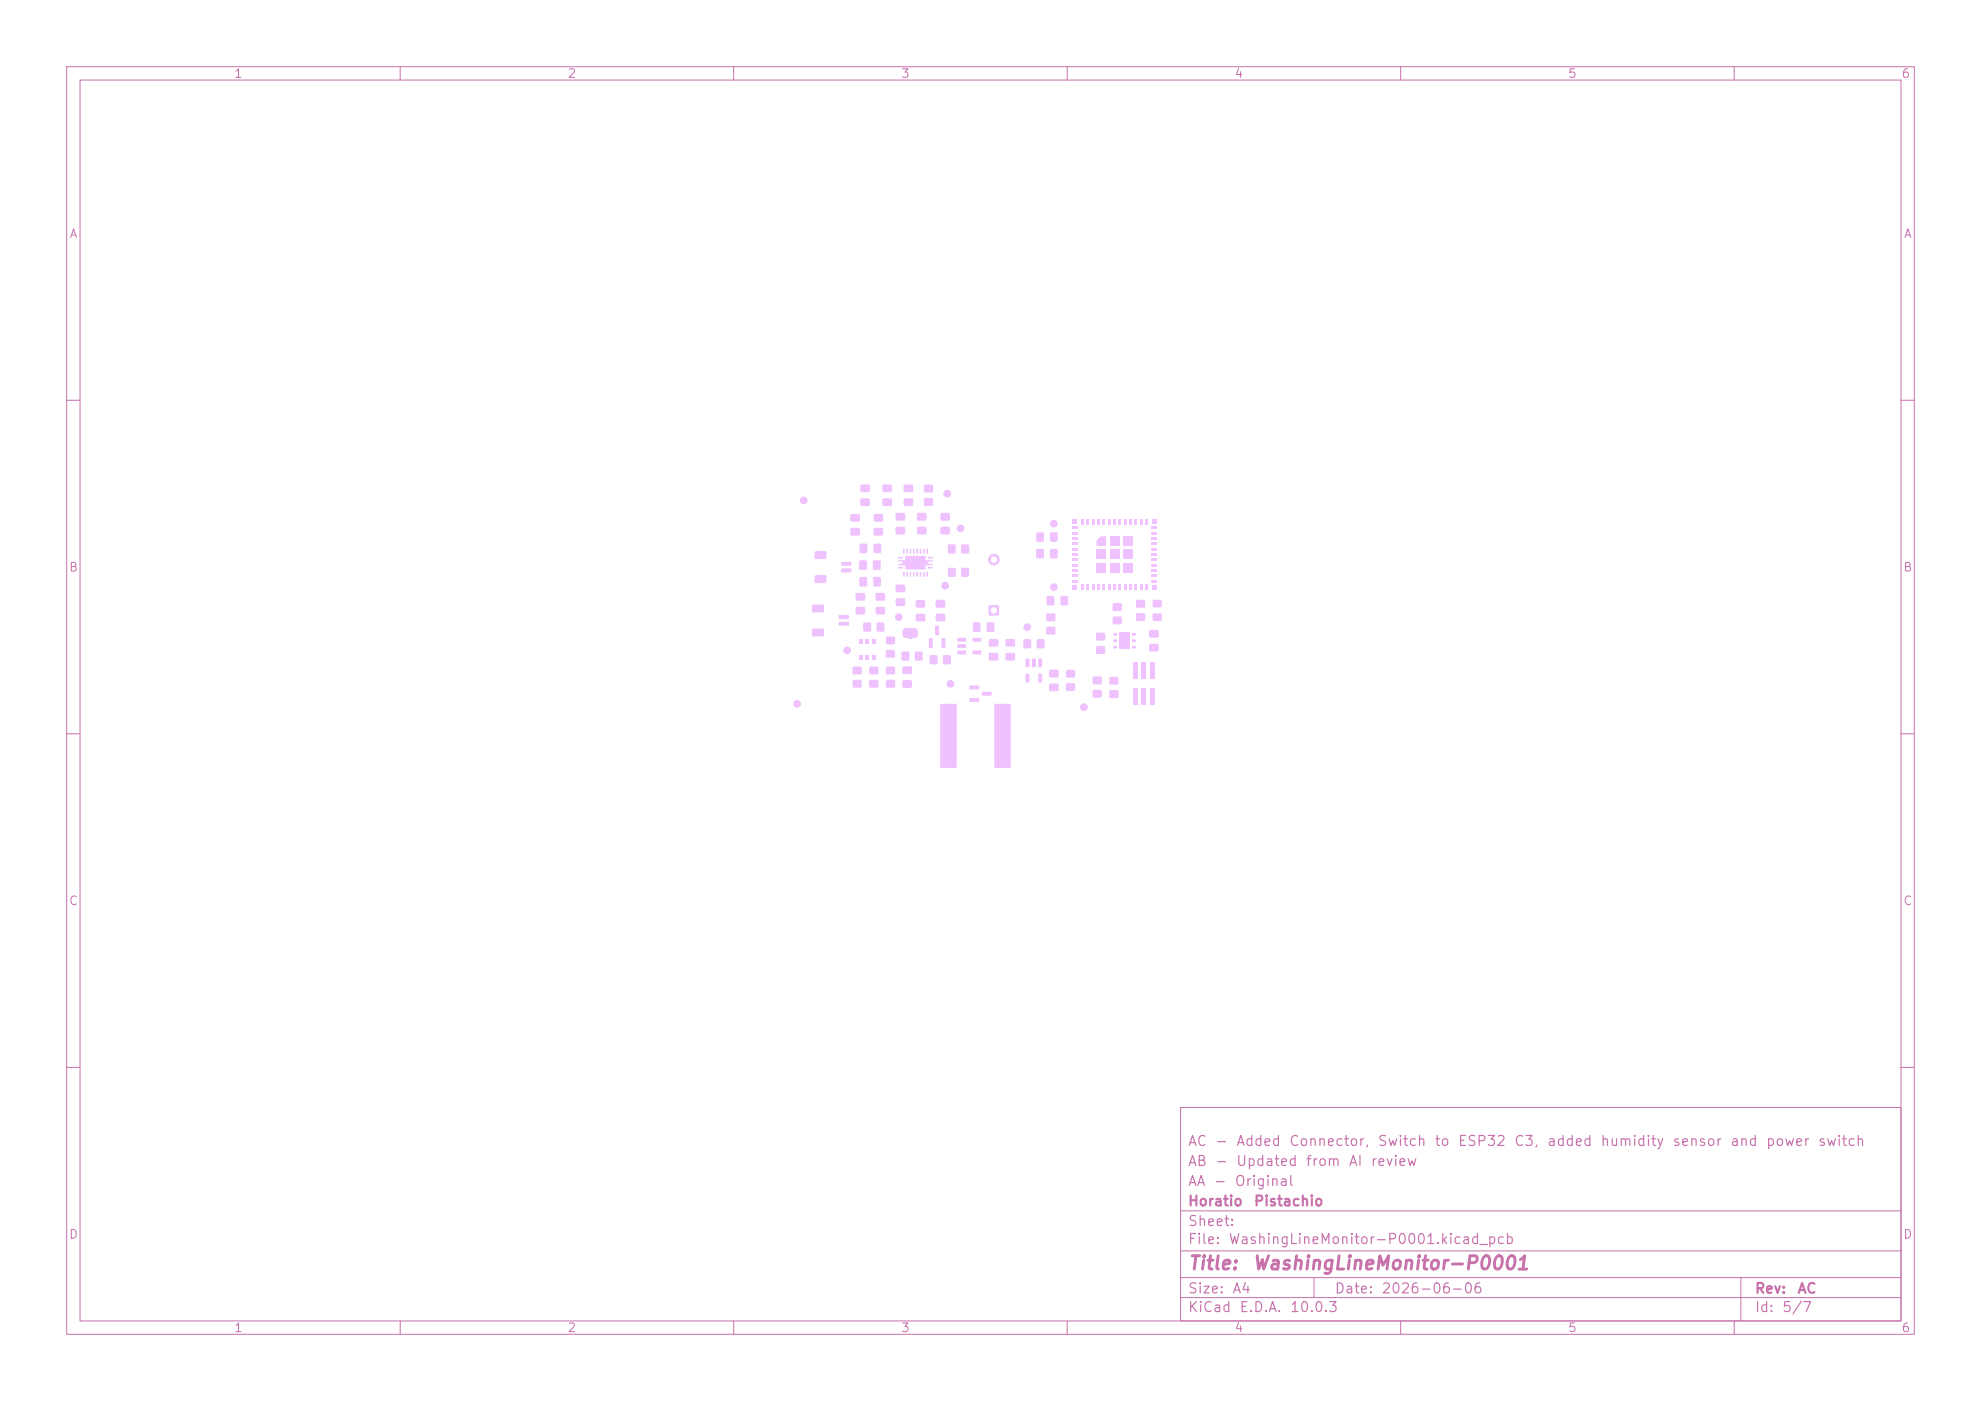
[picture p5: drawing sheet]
<svg xmlns="http://www.w3.org/2000/svg" width="297mm" height="210mm" viewBox="0 0 297 210" stroke-linecap="round" stroke-linejoin="round" font-family="sans-serif">
<defs><g id="words">
<g font-size="2" fill="#c872ab">
<text x="178" y="190.8">Title:</text>
<text x="187.7" y="190.8">WashingLineMonitor-P0001</text>
</g>
<g font-size="1.5" fill="#c872ab">
<text x="178" y="172.2">AC</text>
<text x="182.1" y="172.2">-</text>
<text x="185.2" y="172.2">Added</text>
<text x="193.2" y="172.2">Connector,</text>
<text x="206.5" y="172.2">Switch</text>
<text x="215" y="172.2">to</text>
<text x="218.5" y="172.2">ESP32</text>
<text x="226.9" y="172.2">C3,</text>
<text x="231.8" y="172.2">added</text>
<text x="239.9" y="172.2">humidity</text>
<text x="250.6" y="172.2">sensor</text>
<text x="259.3" y="172.2">and</text>
<text x="264.7" y="172.2">power</text>
<text x="272.5" y="172.2">switch</text>
<text x="178" y="178.2">AA</text>
<text x="178" y="175.2">AB</text>
<text x="181.9" y="178.2">-</text>
<text x="182.1" y="175.2">-</text>
<text x="185" y="178.2">Original</text>
<text x="185.2" y="175.2">Updated</text>
<text x="195.7" y="175.2">from</text>
<text x="202.1" y="175.2">AI</text>
<text x="205.4" y="175.2">review</text>
<text x="178" y="184.2">Sheet:</text>
<text x="178" y="181.2">Horatio</text>
<text x="187.9" y="181.2">Pistachio</text>
<text x="178" y="186.9">File:</text>
<text x="184.1" y="186.9">WashingLineMonitor-P0001.kicad_pcb</text>
<text x="178" y="197.1">KiCad</text>
<text x="178" y="194.3">Size:</text>
<text x="184.7" y="194.3">A4</text>
<text x="185.7" y="197.1">E.D.A.</text>
<text x="193.3" y="197.1">10.0.3</text>
<text x="200" y="194.3">Date:</text>
<text x="207" y="194.3">2026-06-06</text>
<text x="263" y="194.3">Rev:</text>
<text x="263" y="197.1">Id:</text>
<text x="267.1" y="197.1">5/7</text>
<text x="269.4" y="194.3">AC</text>
</g>
<g font-size="1.3" fill="#c872ab">
<text x="35" y="12">1</text>
<text x="85" y="12">2</text>
<text x="135" y="12">3</text>
<text x="185" y="12">4</text>
<text x="235" y="12">5</text>
<text x="285" y="12">6</text>
<text x="10.3" y="36">A</text>
<text x="285.4" y="36">A</text>
<text x="10.3" y="86">B</text>
<text x="285.3" y="86">B</text>
<text x="10.3" y="136">C</text>
<text x="285.3" y="136">C</text>
<text x="10.3" y="186">D</text>
<text x="285.3" y="186">D</text>
<text x="35" y="200">1</text>
<text x="85" y="200">2</text>
<text x="135" y="200">3</text>
<text x="185" y="200">4</text>
<text x="235" y="200">5</text>
<text x="285" y="200">6</text>
</g>
</g></defs>
<g fill="none" stroke="#c872ab" stroke-width=".15">
<path d="M10 10h277v190h-277zM12 12h273v186h-273zM60 10v2M110 10v2M160 10v2M210 10v2M260 10v2M10 60h2M285 60h2M10 110h2M285 110h2M10 160h2"/>
<path d="M177 166h108v32h-108zM285 160h2M60 198v2M110 198v2M160 198v2M177 194.5h108M177 191.5h108M177 187.5h108M177 181.5h108M197 191.5v3M210 198v2M260 198v2"/>
<path d="M261 191.5v6.5"/>
</g>
<g fill="#efc1ff">
<path d="M136.3 94.1h.3v1.6h-.3z"/>
<path d="M153.5 95.9h1v1.2h-1z"/>
<path d="M155.5 95.9h1v1.2h-1z"/>
<path d="M157.5 82.3h1v1.4h-1z"/>
<path d="M155.4 82.3h1v1.4h-1z"/>
<path d="M128.3 88.9h1.4v1.1h-1.4z"/>
<path d="M128.3 91h1.4v1.1h-1.4z"/>
<path d="M128.9 81.5h1.1v1.4h-1.1z"/>
<path d="M131 81.5h1.1v1.4h-1.1z"/>
<path d="M164.4 96.9h1.2v1.1h-1.2z"/>
<path d="M164.4 94.9h1.2v1.1h-1.2z"/>
<path d="M141 79h1.4v1.1h-1.4z"/>
<path d="M141 76.9h1.4v1.1h-1.4z"/>
</g>
<circle cx="142.5" cy="102.5" r=".5" fill="#efc1ff" stroke="#efc1ff" stroke-width=".15"/>
<g fill="#efc1ff">
<path d="M157 89.4h1v1.3h-1z"/>
<path d="M159.1 89.4h1v1.3h-1z"/>
<path d="M157.3 100.4h1.4v1.1h-1.4z"/>
<path d="M157.3 102.5h1.4v1.1h-1.4z"/>
<path d="M135.3 102h1.4v1.1h-1.4z"/>
<path d="M135.3 99.9h1.4v1.1h-1.4z"/>
<path d="M132.9 95.5h1.2v1h-1.2z"/>
<path d="M132.9 97.5h1.2v1h-1.2z"/>
<path d="M138.6 74.7h1.2v1.1h-1.2z"/>
<path d="M138.6 72.7h1.2v1.1h-1.2z"/>
</g>
<circle cx="134.7" cy="92.5" r=".5" fill="#efc1ff" stroke="#efc1ff" stroke-width=".15"/>
<g fill="#efc1ff">
<path d="M132.9 102h1.2v1h-1.2z"/>
<path d="M132.9 100h1.2v1h-1.2z"/>
</g>
<circle cx="158" cy="88" r=".5" fill="#efc1ff" stroke="#efc1ff" stroke-width=".15"/>
<g fill="#efc1ff">
<path d="M134.7 85h.7v.2h-.7z"/>
<path d="M135.4 85.7h.2v.7h-.2z"/>
<path d="M135.9 85.7h.2v.7h-.2z"/>
<path d="M136.4 85.7h.2v.7h-.2z"/>
<path d="M136.9 85.7h.2v.7h-.2z"/>
<path d="M137.4 85.7h.2v.7h-.2z"/>
<path d="M137.9 85.7h.2v.7h-.2z"/>
<path d="M138.4 85.7h.2v.7h-.2z"/>
<path d="M138.9 85.7h.2v.7h-.2z"/>
<path d="M139.1 85h.7v.2h-.7z"/>
<path d="M139.1 83.5h.7v.2h-.7z"/>
<path d="M138.9 82.3h.2v.7h-.2z"/>
<path d="M138.4 82.3h.2v.7h-.2z"/>
<path d="M137.9 82.3h.2v.7h-.2z"/>
<path d="M137.4 82.3h.2v.7h-.2z"/>
<path d="M136.9 82.3h.2v.7h-.2z"/>
<path d="M136.4 82.3h.2v.7h-.2z"/>
<path d="M135.9 82.3h.2v.7h-.2z"/>
<path d="M135.4 82.3h.2v.7h-.2z"/>
<path d="M134.7 83.5h.7v.2h-.7z"/>
<path d="M134.7 84.5h.6l.1 .2h-.7z"/>
<path d="M139.1 84.5h.7v.2h-.7z"/>
<path d="M135.7 83.3h3.1v.7h.4v.7h-.4v.7h-3.1v-.7h-.4v-.7h.4z"/>
<path d="M134.7 84h.6l.1 .1-.7 .1z"/>
<path d="M139.1 84h.7v.1l-.7 .1z"/>
<path d="M128.9 86.5h1v1.4h-1z"/>
<path d="M131 86.5h1v1.4h-1z"/>
<path d="M166.4 101.5h1.2v1.1h-1.2z"/>
<path d="M166.4 103.5h1.2v1.1h-1.2z"/>
<path d="M139.3 95.7l.4-.1 .1 .1v1.3v.1l-.5-.1z"/>
<path d="M141.2 95.7l.4-.1 .1 .1v1.3v.1l-.5-.1z"/>
<path d="M140.2 93.8h.4l.2 .1v1.2l-.1 .1-.5-.1z"/>
</g>
<circle cx="127" cy="97.5" r=".5" fill="#efc1ff" stroke="#efc1ff" stroke-width=".15"/>
<g fill="#efc1ff">
<path d="M130.7 95.8h.6v.7h-.6z"/>
<path d="M129.8 95.8h.5v.7h-.5z"/>
<path d="M128.8 95.8h.6v.7h-.6z"/>
<path d="M128.8 98.2h.6v.7h-.6z"/>
<path d="M129.8 98.2h.5v.7h-.5z"/>
<path d="M130.7 98.2h.6v.7h-.6z"/>
<path d="M134.3 89.8h1.4v1h-1.4z"/>
<path d="M134.3 87.7h1.4v1h-1.4z"/>
</g>
<circle cx="120.5" cy="75" r=".5" fill="#efc1ff" stroke="#efc1ff" stroke-width=".15"/>
<g fill="#efc1ff">
<path d="M137.3 90h1.4v1h-1.4z"/>
<path d="M137.3 92.1h1.4v1h-1.4z"/>
</g>
<g fill="#efc1ff" stroke="#efc1ff" stroke-width=".15">
<circle cx="162.5" cy="106" r=".5"/>
<circle cx="158" cy="78.5" r=".5"/>
<circle cx="154" cy="94" r=".5"/>
</g>
<g fill="#efc1ff">
<path d="M125.8 92.2h1.4l.1 .5-.2 .1h-1.3l-.1-.1z"/>
<path d="M125.8 93.2h1.4l.1 .5-.2 .1h-1.3l-.1-.1z"/>
<path d="M121.8 90.7l1.6-.1 .1 .3v.7l-.2 .2h-1.4l-.2-.2z"/>
<path d="M121.8 94.3l1.6-.1 .1 .3v.7l-.2 .2h-1.4l-.2-.2z"/>
<path d="M170.4 90h1.2v1h-1.2z"/>
<path d="M170.4 92h1.2v1h-1.2z"/>
<path d="M129 72.7h1.4v1h-1.4z"/>
<path d="M129 74.8h1.4v1h-1.4z"/>
<path d="M135.4 94.3l.3-.1h.6v1.5l-.6-.1-.3-.1-.1-.3z"/>
<path d="M136.6 94.2h.7l.3 .3v.7l-.3 .4-.7 .1z"/>
<path d="M157.5 79.8h1v1.4h-1z"/>
<path d="M155.4 79.8h1v1.4h-1z"/>
<path d="M128.9 84h1v1.4h-1z"/>
<path d="M130.9 84h1.1v1.4h-1.1z"/>
<path d="M159.9 102.5h1.2v1h-1.2z"/>
<path d="M159.9 100.5h1.2v1h-1.2z"/>
</g>
<g fill="#efc1ff" stroke="#efc1ff" stroke-width=".15">
<circle cx="142" cy="74" r=".5"/>
<circle cx="141.7" cy="87.8" r=".5"/>
</g>
<g fill="#efc1ff">
<path d="M163.9 103.5h1.2v1h-1.2z"/>
<path d="M163.9 101.5h1.2v1h-1.2z"/>
<path d="M127.5 79.2h1.4v1h-1.4z"/>
<path d="M127.5 77.1h1.4v1h-1.4z"/>
<path d="M139.4 98.3h1.1v1.2h-1.1z"/>
<path d="M141.4 98.3h1.1v1.2h-1.1z"/>
<path d="M143.6 95.6h1.2v.5l-.1 .1h-1.1l-.1-.1z"/>
<path d="M143.6 96.6h1.2v.5l-.1 .1-1.1-.1-.1-.1z"/>
<path d="M143.6 97.5h1.2v.5l-.1 .1h-1.1l-.1-.1z"/>
<path d="M145.8 97.5h1.2l.1 .5-.1 .1h-1.1l-.1-.1z"/>
<path d="M145.8 95.6h1.2l.1 .5-.1 .1h-1.1l-.1-.1z"/>
<path d="M172.3 94.5h1.4v1h-1.4z"/>
<path d="M172.3 96.6h1.4v1h-1.4z"/>
<path d="M156.9 94h1.3v1.1h-1.3z"/>
<path d="M156.9 92h1.3v1.1h-1.3z"/>
<path d="M131.5 93.4h1v1.2h-1z"/>
<path d="M129.5 93.4h1v1.2h-1z"/>
<path d="M155.7 98.7h.4l.1 .1v1.1v.1l-.5-.1z"/>
<path d="M154.7 98.7h.4l.2 .1v1.1l-.1 .1-.5-.1z"/>
<path d="M153.8 98.7h.4l.1 .1v1.1v.1l-.5-.1z"/>
<path d="M153.8 101h.4l.1 .1v1.1v.1l-.5-.1z"/>
<path d="M155.7 101h.4l.1 .1v1.1v.1l-.5-.1z"/>
<path d="M131.3 88.9h1.4v1.1h-1.4z"/>
<path d="M131.3 91h1.4v1.1h-1.4z"/>
<path d="M148.3 90.8h1.4v1.4h-1.4z"/>
</g>
<circle cx="149" cy="83.9" r=".8" fill="#efc1ff" stroke="#efc1ff" stroke-width=".15"/>
<g fill="#efc1ff">
<path d="M131 77.1h1.4v1h-1.4z"/>
<path d="M131 79.2h1.4v1h-1.4z"/>
<path d="M148 93.3h1v1.4h-1z"/>
<path d="M145.9 93.3h1v1.4h-1z"/>
<path d="M135.5 72.7h1.4v1h-1.4z"/>
<path d="M135.5 74.8h1.4v1h-1.4z"/>
<path d="M148.3 97.9h1.3v1.1h-1.3z"/>
<path d="M148.3 95.8h1.3v1.1h-1.3z"/>
<path d="M127.9 102h1.2v1h-1.2z"/>
<path d="M127.9 100h1.2v1h-1.2z"/>
<path d="M172.9 90h1.2v1h-1.2z"/>
<path d="M172.9 92h1.2v1h-1.2z"/>
<path d="M150.8 95.8h1.3v1.1h-1.3z"/>
<path d="M150.8 97.9h1.3v1.1h-1.3z"/>
</g>
<circle cx="144" cy="79.2" r=".5" fill="#efc1ff" stroke="#efc1ff" stroke-width=".15"/>
<g fill="#efc1ff">
<path d="M149.1 105.5l2.4 .1v9.5l-2.4-.1z"/>
<path d="M144.2 85.2h1v1.2h-1z"/>
<path d="M142.2 85.2h1v1.2h-1z"/>
<path d="M140.3 90h1.4v1h-1.4z"/>
<path d="M140.3 92.1h1.4v1h-1.4z"/>
<path d="M166.9 90.5h1.2v1h-1.2z"/>
<path d="M166.9 92.5h1.2v1h-1.2z"/>
<path d="M137.5 79h1.4v1.1h-1.4z"/>
<path d="M137.5 76.9h1.4v1.1h-1.4z"/>
<path d="M160.8 78.9h.8v.4h-.8z"/>
<path d="M160.8 79.7h.8v.4h-.8z"/>
<path d="M160.8 80.5h.8v.4h-.8z"/>
<path d="M160.8 81.3h.8v.4h-.8z"/>
<path d="M160.8 82.1h.8v.4h-.8z"/>
<path d="M160.8 82.9h.8v.4h-.8z"/>
<path d="M160.8 83.7h.8v.4h-.8z"/>
<path d="M160.8 84.5h.8v.4h-.8z"/>
<path d="M160.8 85.3h.8v.4h-.8z"/>
<path d="M160.8 86.1h.8v.4h-.8z"/>
<path d="M160.8 86.9h.8v.4h-.8z"/>
<path d="M162.1 87.6h.4v.8h-.4z"/>
<path d="M162.9 87.6h.4v.8h-.4z"/>
<path d="M163.7 87.6h.4v.8h-.4z"/>
<path d="M164.5 87.6h.4v.8h-.4z"/>
<path d="M165.3 87.6h.4v.8h-.4z"/>
<path d="M166.1 87.6h.4v.8h-.4z"/>
<path d="M166.9 87.6h.4v.8h-.4z"/>
<path d="M167.7 87.6h.4v.8h-.4z"/>
<path d="M168.5 87.6h.4v.8h-.4z"/>
<path d="M169.3 87.6h.4v.8h-.4z"/>
<path d="M170.1 87.6h.4v.8h-.4z"/>
<path d="M170.9 87.6h.4v.8h-.4z"/>
<path d="M171.7 87.6h.4v.8h-.4z"/>
<path d="M172.6 86.9h.8v.4h-.8z"/>
<path d="M172.6 86.1h.8v.4h-.8z"/>
<path d="M172.6 85.3h.8v.4h-.8z"/>
<path d="M172.6 84.5h.8v.4h-.8z"/>
<path d="M172.6 83.7h.8v.4h-.8z"/>
<path d="M172.6 82.9h.8v.4h-.8z"/>
<path d="M172.6 82.1h.8v.4h-.8z"/>
<path d="M172.6 81.3h.8v.4h-.8z"/>
<path d="M172.6 80.5h.8v.4h-.8z"/>
<path d="M172.6 79.7h.8v.4h-.8z"/>
<path d="M172.6 78.9h.8v.4h-.8z"/>
<path d="M171.7 77.8h.4v.8h-.4z"/>
<path d="M170.9 77.8h.4v.8h-.4z"/>
<path d="M170.1 77.8h.4v.8h-.4z"/>
<path d="M169.3 77.8h.4v.8h-.4z"/>
<path d="M168.5 77.8h.4v.8h-.4z"/>
<path d="M167.7 77.8h.4v.8h-.4z"/>
<path d="M166.9 77.8h.4v.8h-.4z"/>
<path d="M166.1 77.8h.4v.8h-.4z"/>
<path d="M165.3 77.8h.4v.8h-.4z"/>
<path d="M164.5 77.8h.4v.8h-.4z"/>
<path d="M163.7 77.8h.4v.8h-.4z"/>
<path d="M162.9 77.8h.4v.8h-.4z"/>
<path d="M162.1 77.8h.4v.8h-.4z"/>
<path d="M164.4 81l.6-.6h.9v1.5h-1.5z"/>
<path d="M164.4 82.4h1.5v1.4h-1.5z"/>
<path d="M164.4 84.4h1.5v1.4h-1.5z"/>
<path d="M166.4 80.4h1.4v1.5h-1.4z"/>
<path d="M166.4 82.4h1.4v1.4h-1.4z"/>
<path d="M166.4 84.4h1.4v1.4h-1.4z"/>
<path d="M168.4 80.4h1.4v1.5h-1.4z"/>
<path d="M168.4 82.4h1.4v1.4h-1.4z"/>
<path d="M168.4 84.4h1.4v1.4h-1.4z"/>
<path d="M172.7 77.8h.7v.7h-.7z"/>
<path d="M172.7 87.7h.7v.7h-.7z"/>
<path d="M160.8 87.7h.7v.7h-.7z"/>
<path d="M160.8 77.8h.7v.7h-.7z"/>
<path d="M132.4 72.7h1.3v1h-1.3z"/>
<path d="M132.4 74.8h1.3v1h-1.3z"/>
<path d="M166.9 94.9h.5l.1 .3-.5 .1z"/>
<path d="M166.9 95.9h.5l.1 .3h-.5z"/>
<path d="M166.9 96.8h.5l.1 .3-.5 .1z"/>
<path d="M169.7 96.8h.5l.1 .3-.5 .1z"/>
<path d="M169.7 95.9h.5l.1 .3h-.5z"/>
<path d="M169.7 94.9h.5l.1 .3-.5 .1z"/>
<path d="M167.9 94.9h1.4v2.4h-1.4z"/>
<path d="M169.9 103.2h.7v2.4h-.7z"/>
<path d="M169.9 99.3h.7v2.4h-.7z"/>
<path d="M171.1 103.2h.8v2.4h-.8z"/>
<path d="M171.1 99.3h.8v2.4h-.8z"/>
<path d="M172.4 103.2h.7v2.4h-.7z"/>
<path d="M172.4 99.3h.7v2.4h-.7z"/>
<path d="M145.4 102.8h1.3l.1 .5-.2 .1-1.2-.1-.1-.1z"/>
<path d="M145.4 104.7h1.3l.1 .5-.2 .1-1.2-.1-.1-.1z"/>
<path d="M147.2 103.7h1.4l.1 .5-.2 .1h-1.2l-.1-.1z"/>
<path d="M137.2 97.7h1.1v1.3h-1.1z"/>
<path d="M135.2 97.7h1.1v1.3h-1.1z"/>
<path d="M126.1 84.2h1.5v.5l-.1 .1h-1.3l-.1-.1z"/>
<path d="M126.1 85.2h1.5v.5l-.1 .1h-1.3l-.1-.1z"/>
<path d="M122.2 82.7l1.5-.1 .2 .3v.7l-.3 .2h-1.3l-.2-.2z"/>
<path d="M122.2 86.3l1.5-.1 .2 .3v.7l-.3 .2h-1.3l-.2-.2z"/>
<path d="M134.3 79h1.4v1.1h-1.4z"/>
<path d="M134.3 76.9h1.4v1.1h-1.4z"/>
<path d="M144.2 81.7h1v1.2h-1z"/>
<path d="M142.2 81.7h1v1.2h-1z"/>
</g>
<circle cx="119.5" cy="105.5" r=".5" fill="#efc1ff" stroke="#efc1ff" stroke-width=".15"/>
<g fill="#efc1ff">
<path d="M130.4 100h1.2v1h-1.2z"/>
<path d="M130.4 102h1.2v1h-1.2z"/>
<path d="M141 105.5l2.4 .1v9.5l-2.4-.1z"/>
</g>
<g fill="#fff" stroke="#fff" stroke-width=".15">
<circle cx="149" cy="91.5" r=".4"/>
<circle cx="149" cy="83.9" r=".4"/>
</g>
<use href="#words"/>
</svg>
